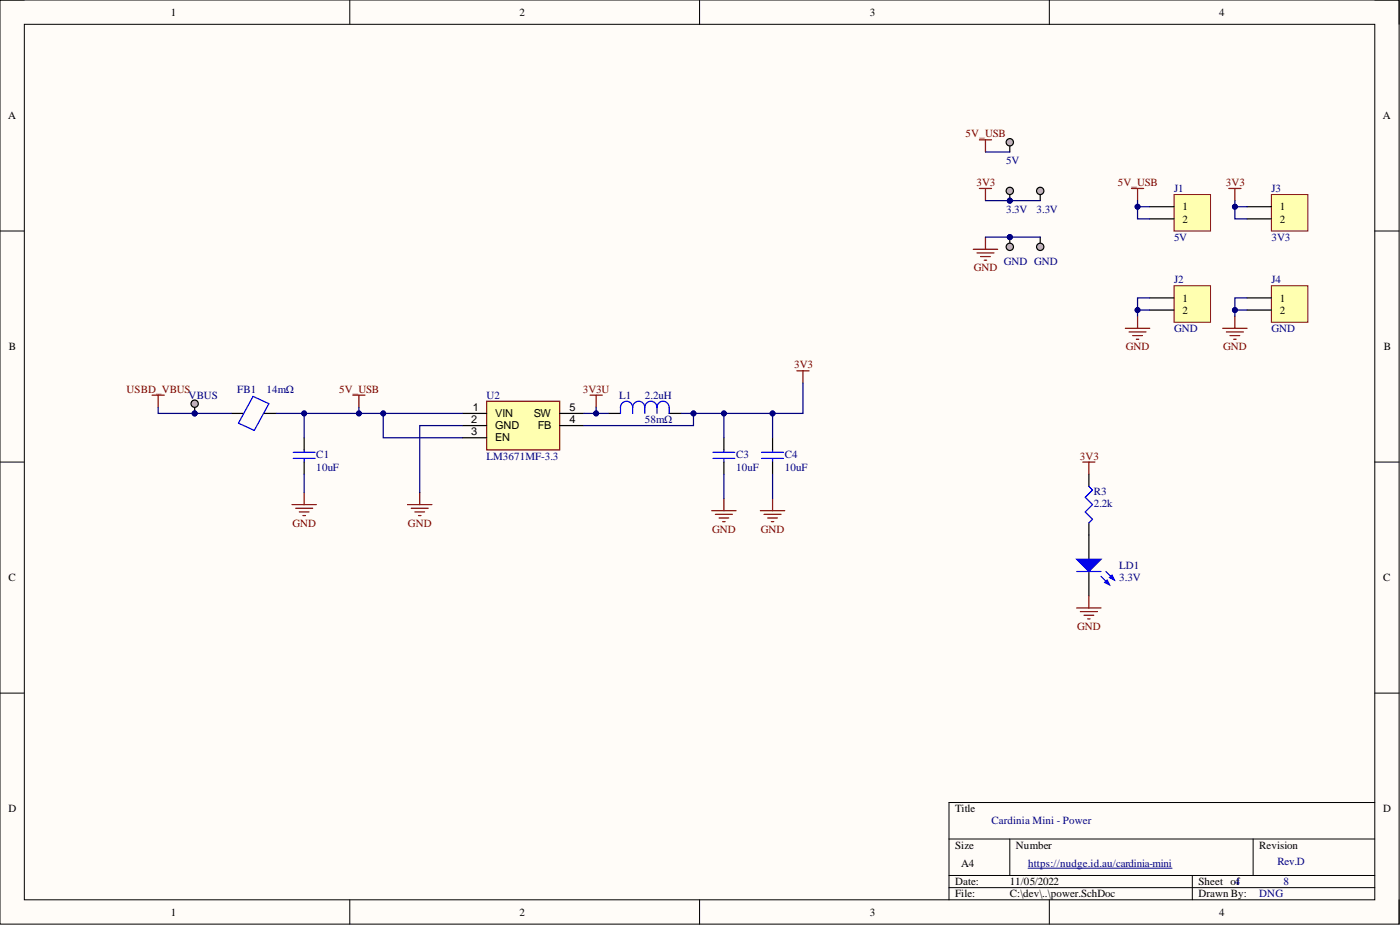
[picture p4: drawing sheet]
<svg xmlns="http://www.w3.org/2000/svg" width="292mm" height="193mm" viewBox="0 0 292 193" stroke-linecap="round" stroke-linejoin="round" font-family="sans-serif">
<defs><g id="words">
<g font-size="2.3">
<text x="35.6" y="3.3">1</text>
<text x="108.4" y="3.3">2</text>
<text x="181.5" y="3.3">3</text>
<text x="254.3" y="3.3">4</text>
<text x="1.7" y="24.9">A</text>
<text x="288.5" y="24.9">A</text>
<text x="246.7" y="43.9">1</text>
<text x="246.7" y="46.4">2</text>
<text x="267" y="43.9">1</text>
<text x="267" y="46.4">2</text>
<text x="246.7" y="62.9">1</text>
<text x="246.7" y="65.4">2</text>
<text x="267" y="62.9">1</text>
<text x="267" y="65.4">2</text>
<text x="1.9" y="73.1">B</text>
<text x="288.7" y="73.1">B</text>
<text x="98.3" y="88.3">2</text>
<text x="98.7" y="85.7">1</text>
<text x="103.3" y="87">VIN</text>
<text x="103.3" y="89.5">GND</text>
<text x="111.4" y="87">SW</text>
<text x="112.2" y="89.5">FB</text>
<text x="118.8" y="88.3">4</text>
<text x="118.8" y="85.7">5</text>
<text x="98.3" y="90.8">3</text>
<text x="103.3" y="92.1">EN</text>
<text x="1.8" y="121.3">C</text>
<text x="288.6" y="121.3">C</text>
<text x="1.8" y="169.4">D</text>
<text x="199.3" y="169.4">Title</text>
<text x="288.6" y="169.4">D</text>
<text x="199.3" y="177.1">Size</text>
<text x="212" y="177.1">Number</text>
<text x="262.7" y="177.1">Revision</text>
<text x="199.3" y="184.7">Date:</text>
<text x="200.5" y="180.9">A4</text>
<text x="210.7" y="184.7">11/05/2022</text>
<text x="250" y="184.7">Sheet o4f</text>
<text x="35.6" y="191">1</text>
<text x="108.4" y="191">2</text>
<text x="181.5" y="191">3</text>
<text x="199.3" y="187.2">File:</text>
<text x="210.7" y="187.2">C:\dev\..\power.SchDoc</text>
<text x="250" y="187.2">Drawn By:</text>
<text x="254.3" y="191">4</text>
</g>
<g font-size="2.3" fill="#800000">
<text x="201.5" y="28.7">5V_USB</text>
<text x="203.7" y="38.8">3V3</text>
<text x="233.2" y="38.8">5V_USB</text>
<text x="255.8" y="38.8">3V3</text>
<text x="203.2" y="56.6">GND</text>
<text x="165.7" y="76.9">3V3</text>
<text x="234.9" y="73.1">GND</text>
<text x="255.2" y="73.1">GND</text>
<text x="26.4" y="81.9">USBD_VBUS</text>
<text x="70.7" y="81.9">5V_USB</text>
<text x="121.6" y="81.9">3V3U</text>
<text x="225.3" y="95.9">3V3</text>
<text x="61" y="109.8">GND</text>
<text x="85.1" y="109.8">GND</text>
<text x="148.6" y="111.1">GND</text>
<text x="158.7" y="111.1">GND</text>
<text x="224.7" y="131.4">GND</text>
</g>
<g font-size="2.3" fill="#000080">
<text x="209.9" y="34.2">5V</text>
<text x="245" y="40.1">J1</text>
<text x="265.3" y="40.1">J3</text>
<text x="209.9" y="44.4">3.3V</text>
<text x="216.3" y="44.4">3.3V</text>
<text x="245" y="50.2">5V</text>
<text x="265.3" y="50.2">3V3</text>
<text x="209.4" y="55.3">GND GND</text>
<text x="245" y="59.1">J2</text>
<text x="265.3" y="59.1">J4</text>
<text x="245" y="69.3">GND</text>
<text x="265.3" y="69.3">GND</text>
<text x="39.3" y="83.2">VBUS</text>
<text x="49.5" y="81.9">FB1</text>
<text x="55.6" y="81.9">14mΩ</text>
<text x="101.5" y="83.2">U2</text>
<text x="129.2" y="83.2">L1</text>
<text x="134.5" y="83.2">2.2uH</text>
<text x="134.5" y="88.3">58mΩ</text>
<text x="66" y="95.6">C1</text>
<text x="101.5" y="95.9">LM3671MF-3.3</text>
<text x="153.6" y="95.6">C3</text>
<text x="163.7" y="95.6">C4</text>
<text x="66" y="98.2">10uF</text>
<text x="153.6" y="98.2">10uF</text>
<text x="163.7" y="98.2">10uF</text>
<text x="228.2" y="105.8">2.2k</text>
<text x="228.2" y="103.2">R3</text>
<text x="233.5" y="118.7">LD1</text>
<text x="233.5" y="121.3">3.3V</text>
<text x="206.9" y="172">Cardinia Mini - Power</text>
<text x="214.5" y="180.9">https://nudge.id.au/cardinia-mini</text>
<text x="266.5" y="180.4">Rev.D</text>
<text x="267.8" y="184.7">8</text>
<text x="262.7" y="187.2">DNG</text>
</g>
</g></defs>
<path d="M0 0h291.9v192.8h-291.9z" fill-rule="evenodd" fill="#fffcf8"/>
<path d="M0 0h291.9v192.8h-291.9z" fill="none" stroke="#000" stroke-width=".21"/>
<path d="M5.1 5.1h281.7v182.6h-281.7z" fill-rule="evenodd" fill="#fffcf8"/>
<g fill="none" stroke="#000" stroke-width=".21">
<path d="M0 0h5.1M73 0v5.1M146 0v5.1M218.9 0v5.1M286.8 0h5.1v5.1M5.1 5.1h281.7v182.6h-281.7zM0 48.2h5.1M286.8 48.2h5.1M0 96.4h5.1M286.8 96.4h5.1M0 144.6h5.1M286.8 144.6h5.1"/>
<path d="M198 175h88.8M210.7 175v7.6M261.5 175v7.6M286.8 167.4h-88.8v20.3M73 187.7v5.1M146 187.7v5.1M198 182.6h88.8M198 185.2h88.8M218.9 187.7v5.1M248.8 182.6v5.1M291.9 187.7v5.1"/>
</g>
<path d="M148.8 95.6h4.5M148.8 94.4h4.5M151 93.9v.5M151 95.6v.8M158.9 95.6h4.6M158.9 94.4h4.6M161.2 93.9v.5M161.2 95.6v.8" fill="none" stroke="#00f" stroke-width=".25"/>
<path d="M210.7 29.2v2.5M151 91.3v2.6M151 96.4v2.5M161.2 91.3v2.6M161.2 96.4v2.5" fill="none" stroke="#000" stroke-width=".25"/>
<path d="M148.5 106.5h5.1M149.3 107.3h3.5M150 108.1h2.1M150.8 108.8h.5M151 104v2.5" fill="none" stroke="#800000" stroke-width=".25"/>
<circle cx="210.7" cy="29.7" r=".76" fill="#c0c0c0"/>
<circle cx="210.7" cy="29.7" r=".76" fill="none" stroke="#000" stroke-width=".25"/>
<path d="M204.3 29.2h2.6M205.6 29.2v2.5" fill="none" stroke="#800000" stroke-width=".25"/>
<circle cx="210.7" cy="41.9" r=".51" fill="#000080"/>
<circle cx="210.7" cy="41.9" r=".51" fill="none" stroke="#000080" stroke-width=".21"/>
<path d="M210.7 39.3v2.6" fill="none" stroke="#000" stroke-width=".25"/>
<circle cx="210.7" cy="41.9" r=".51" fill="#000080"/>
<circle cx="210.7" cy="41.9" r=".51" fill="none" stroke="#000080" stroke-width=".21"/>
<circle cx="210.7" cy="39.8" r=".76" fill="#c0c0c0"/>
<circle cx="210.7" cy="39.8" r=".76" fill="none" stroke="#000" stroke-width=".25"/>
<path d="M204.3 39.3h2.6M205.6 39.3v2.6M203.1 52h5M203.8 52.8h3.6M204.6 53.5h2M205.4 54.3h.5M205.6 49.5v2.5" fill="none" stroke="#800000" stroke-width=".25"/>
<circle cx="210.7" cy="49.5" r=".51" fill="#000080"/>
<circle cx="210.7" cy="49.5" r=".51" fill="none" stroke="#000080" stroke-width=".21"/>
<path d="M210.7 49.5v2.5" fill="none" stroke="#000" stroke-width=".25"/>
<circle cx="210.7" cy="49.5" r=".51" fill="#000080"/>
<circle cx="210.7" cy="49.5" r=".51" fill="none" stroke="#000080" stroke-width=".21"/>
<circle cx="210.7" cy="51.5" r=".76" fill="#c0c0c0"/>
<circle cx="210.7" cy="51.5" r=".76" fill="none" stroke="#000" stroke-width=".25"/>
<path d="M245 59.6h7.6v7.6h-7.6z" fill-rule="evenodd" fill="#ffffb0"/>
<path d="M245 59.6h7.6v7.6h-7.6z" fill="none" stroke="#800000" stroke-width=".21"/>
<path d="M239.9 62.1h5.1M239.9 64.7h5.1" fill="none" stroke="#000" stroke-width=".25"/>
<path d="M234.8 68.5h5.1M235.6 69.3h3.5M236.3 70h2.1M237.1 70.8h.5M237.3 66v2.5" fill="none" stroke="#800000" stroke-width=".25"/>
<path d="M265.3 59.6h7.6v7.6h-7.6z" fill-rule="evenodd" fill="#ffffb0"/>
<path d="M265.3 59.6h7.6v7.6h-7.6z" fill="none" stroke="#800000" stroke-width=".21"/>
<path d="M260.2 62.1h5.1M260.2 64.7h5.1" fill="none" stroke="#000" stroke-width=".25"/>
<path d="M255.1 68.5h5.1M255.9 69.3h3.5M256.6 70h2.1M257.4 70.8h.5M257.6 66v2.5" fill="none" stroke="#800000" stroke-width=".25"/>
<path d="M265.3 40.6h7.6v7.6h-7.6z" fill-rule="evenodd" fill="#ffffb0"/>
<path d="M265.3 40.6h7.6v7.6h-7.6z" fill="none" stroke="#800000" stroke-width=".21"/>
<path d="M260.2 43.1h5.1M260.2 45.7h5.1" fill="none" stroke="#000" stroke-width=".25"/>
<path d="M256.4 39.3h2.5M257.6 39.3v2.6" fill="none" stroke="#800000" stroke-width=".25"/>
<path d="M245 40.6h7.6v7.6h-7.6z" fill-rule="evenodd" fill="#ffffb0"/>
<path d="M245 40.6h7.6v7.6h-7.6z" fill="none" stroke="#800000" stroke-width=".21"/>
<path d="M217 49.5v2.5M239.9 43.1h5.1M239.9 45.7h5.1" fill="none" stroke="#000" stroke-width=".25"/>
<path d="M236.1 39.3h2.5M237.3 39.3v2.6" fill="none" stroke="#800000" stroke-width=".25"/>
<circle cx="217" cy="51.5" r=".76" fill="#c0c0c0"/>
<g fill="none" stroke="#000" stroke-width=".25">
<path d="M217 39.3v2.6"/>
<circle cx="217" cy="51.5" r=".76"/>
</g>
<circle cx="217" cy="39.8" r=".76" fill="#c0c0c0"/>
<g fill="none" stroke="#000" stroke-width=".25">
<path d="M227.2 111.6v5.1M227.2 119.2v5.1"/>
<circle cx="217" cy="39.8" r=".76"/>
</g>
<path d="M224.6 116.7h5.1l-2.5 2.5z" fill="#00f"/>
<path d="M224.6 116.7h5.1l-2.5 2.5zM230.7 119.2l1.8 1.8M229.7 120.2l1.8 1.8" fill="none" stroke="#00f" stroke-width=".25"/>
<path d="M230.5 121.5l.5-.5 .5 1z" fill="#00f"/>
<path d="M230.5 121.5l.5-.5 .5 1z" fill="none" stroke="#00f" stroke-width=".25"/>
<path d="M231.5 120.5l.5-.5 .5 1z" fill="#00f"/>
<path d="M224.6 119.2h5.1M227.2 101.5l.7 .7-1.5 1.5 1.5 1.6-1.5 1.5 1.5 1.5-.7 .8M231.5 120.5l.5-.5 .5 1z" fill="none" stroke="#00f" stroke-width=".25"/>
<path d="M227.2 98.9v2.6M227.2 109.1v2.5" fill="none" stroke="#000" stroke-width=".25"/>
<g fill="none" stroke="#800000" stroke-width=".25">
<path d="M31.7 82.4h2.6M33 82.4v2.6M225.9 96.4h2.6M227.2 96.4v2.5M85 105.3h5.1M85.8 106h3.6M86.6 106.8h2M87.3 107.6h.5M87.6 102.7v2.6M224.6 126.8h5.1M225.4 127.6h3.6M226.2 128.4h2"/>
<path d="M226.9 129.1h.5M227.2 124.3v2.5"/>
</g>
<circle cx="40.6" cy="86.2" r=".51" fill="#000080"/>
<circle cx="40.6" cy="86.2" r=".51" fill="none" stroke="#000080" stroke-width=".21"/>
<path d="M40.6 83.7v2.5" fill="none" stroke="#000" stroke-width=".25"/>
<circle cx="40.6" cy="86.2" r=".51" fill="#000080"/>
<circle cx="40.6" cy="86.2" r=".51" fill="none" stroke="#000080" stroke-width=".21"/>
<circle cx="40.6" cy="84.2" r=".76" fill="#c0c0c0"/>
<g fill="none" stroke="#000" stroke-width=".25">
<path d="M48.2 86.2h2.6M55.1 86.2h2.5M63.5 91.3v2.6M63.5 96.4v2.5"/>
<circle cx="40.6" cy="84.2" r=".76"/>
</g>
<path d="M52.8 82.7l3.3 1.5-3 5.6-3.3-1.5zM61.2 95.6h4.5M61.2 94.4h4.5M63.5 93.9v.5M63.5 95.6v.8" fill="none" stroke="#00f" stroke-width=".25"/>
<g fill="none" stroke="#800000" stroke-width=".25">
<path d="M166.3 77.4h2.5M167.5 77.4v2.5M73.6 82.4h2.6M74.9 82.4v2.6M60.9 105.3h5.1M61.7 106h3.5M62.4 106.8h2.1M63.2 107.6h.5M63.5 102.7v2.6M158.6 106.5h5.1M159.4 107.3h3.6M160.2 108.1h2"/>
<path d="M160.9 108.8h.5M161.2 104v2.5"/>
</g>
<path d="M214.5 181.1h30" fill="none" stroke="#000080" stroke-width=".21"/>
<path d="M101.5 83.7h15.3v10.2h-15.3z" fill-rule="evenodd" fill="#ffffb0"/>
<path d="M101.5 83.7h15.3v10.2h-15.3z" fill="none" stroke="#800000" stroke-width=".25"/>
<path d="M96.5 86.2h5M96.5 88.8h5M96.5 91.3h5M116.8 86.2h5M116.8 88.8h5M126.9 86.2h2.6M139.6 86.2h2.6" fill="none" stroke="#000" stroke-width=".25"/>
<path d="M132 85a1.27 1.27 0 0 1 1.3-1.3 1.27 1.27 0 0 1 1.2 1.3M132 85a1.27 1.27 0 0 0-1.3-1.3 1.27 1.27 0 0 0-1.2 1.3v1.2M132 85v1.2M134.5 85a1.27 1.27 0 0 1 1.3-1.3 1.27 1.27 0 0 1 1.3 1.3M134.5 85v1.2M137.1 85a1.27 1.27 0 0 1 1.2-1.3 1.27 1.27 0 0 1 1.3 1.3v1.2M137.1 85v1.2" fill="none" stroke="#00f" stroke-width=".25"/>
<path d="M205.6 31.7h5.1M239.9 62.1h-2.6v3.9" fill="none" stroke="#000080" stroke-width=".25"/>
<circle cx="237.3" cy="64.7" r=".51" fill="#000080"/>
<circle cx="237.3" cy="64.7" r=".51" fill="none" stroke="#000080" stroke-width=".21"/>
<path d="M237.3 64.7h2.6" fill="none" stroke="#000080" stroke-width=".25"/>
<circle cx="237.3" cy="64.7" r=".51" fill="#000080"/>
<circle cx="237.3" cy="64.7" r=".51" fill="none" stroke="#000080" stroke-width=".21"/>
<path d="M260.2 62.1h-2.6v3.9" fill="none" stroke="#000080" stroke-width=".25"/>
<circle cx="257.6" cy="64.7" r=".51" fill="#000080"/>
<circle cx="257.6" cy="64.7" r=".51" fill="none" stroke="#000080" stroke-width=".21"/>
<path d="M257.6 64.7h2.6" fill="none" stroke="#000080" stroke-width=".25"/>
<circle cx="257.6" cy="64.7" r=".51" fill="#000080"/>
<circle cx="257.6" cy="64.7" r=".51" fill="none" stroke="#000080" stroke-width=".21"/>
<path d="M257.6 41.9v3.8h2.6" fill="none" stroke="#000080" stroke-width=".25"/>
<circle cx="257.6" cy="43.1" r=".51" fill="#000080"/>
<circle cx="257.6" cy="43.1" r=".51" fill="none" stroke="#000080" stroke-width=".21"/>
<path d="M257.6 43.1h2.6" fill="none" stroke="#000080" stroke-width=".25"/>
<circle cx="257.6" cy="43.1" r=".51" fill="#000080"/>
<circle cx="257.6" cy="43.1" r=".51" fill="none" stroke="#000080" stroke-width=".21"/>
<path d="M237.3 41.9v3.8h2.6" fill="none" stroke="#000080" stroke-width=".25"/>
<circle cx="237.3" cy="43.1" r=".51" fill="#000080"/>
<circle cx="237.3" cy="43.1" r=".51" fill="none" stroke="#000080" stroke-width=".21"/>
<path d="M237.3 43.1h2.6" fill="none" stroke="#000080" stroke-width=".25"/>
<circle cx="237.3" cy="43.1" r=".51" fill="#000080"/>
<circle cx="237.3" cy="43.1" r=".51" fill="none" stroke="#000080" stroke-width=".21"/>
<path d="M205.6 49.5h11.4" fill="none" stroke="#000080" stroke-width=".25"/>
<circle cx="210.7" cy="49.5" r=".51" fill="#000080"/>
<circle cx="210.7" cy="49.5" r=".51" fill="none" stroke="#000080" stroke-width=".21"/>
<path d="M205.6 41.9h11.4" fill="none" stroke="#000080" stroke-width=".25"/>
<circle cx="210.7" cy="41.9" r=".51" fill="#000080"/>
<circle cx="210.7" cy="41.9" r=".51" fill="none" stroke="#000080" stroke-width=".21"/>
<path d="M167.5 79.9v6.3h-6.3M63.5 98.9v3.8M151 98.9v5.1" fill="none" stroke="#000080" stroke-width=".25"/>
<circle cx="161.2" cy="86.2" r=".51" fill="#000080"/>
<circle cx="161.2" cy="86.2" r=".51" fill="none" stroke="#000080" stroke-width=".21"/>
<path d="M63.5 86.2v5.1M161.2 98.9v5.1" fill="none" stroke="#000080" stroke-width=".25"/>
<circle cx="63.5" cy="86.2" r=".51" fill="#000080"/>
<circle cx="63.5" cy="86.2" r=".51" fill="none" stroke="#000080" stroke-width=".21"/>
<path d="M74.9 85v1.2" fill="none" stroke="#000080" stroke-width=".25"/>
<circle cx="74.9" cy="86.2" r=".51" fill="#000080"/>
<circle cx="74.9" cy="86.2" r=".51" fill="none" stroke="#000080" stroke-width=".21"/>
<path d="M33 85v1.2h15.2" fill="none" stroke="#000080" stroke-width=".25"/>
<circle cx="40.6" cy="86.2" r=".51" fill="#000080"/>
<circle cx="40.6" cy="86.2" r=".51" fill="none" stroke="#000080" stroke-width=".21"/>
<path d="M151 91.3v-5.1h10.2v5.1" fill="none" stroke="#000080" stroke-width=".25"/>
<circle cx="151" cy="86.2" r=".51" fill="#000080"/>
<circle cx="151" cy="86.2" r=".51" fill="none" stroke="#000080" stroke-width=".21"/>
<circle cx="161.2" cy="86.2" r=".51" fill="#000080"/>
<circle cx="161.2" cy="86.2" r=".51" fill="none" stroke="#000080" stroke-width=".21"/>
<path d="M57.6 86.2h38.9" fill="none" stroke="#000080" stroke-width=".25"/>
<circle cx="63.5" cy="86.2" r=".51" fill="#000080"/>
<circle cx="63.5" cy="86.2" r=".51" fill="none" stroke="#000080" stroke-width=".21"/>
<circle cx="74.9" cy="86.2" r=".51" fill="#000080"/>
<circle cx="74.9" cy="86.2" r=".51" fill="none" stroke="#000080" stroke-width=".21"/>
<circle cx="80" cy="86.2" r=".51" fill="#000080"/>
<circle cx="80" cy="86.2" r=".51" fill="none" stroke="#000080" stroke-width=".21"/>
<path d="M80 86.2v5.1h16.5M96.5 88.8h-8.9v13.9" fill="none" stroke="#000080" stroke-width=".25"/>
<circle cx="80" cy="86.2" r=".51" fill="#000080"/>
<circle cx="80" cy="86.2" r=".51" fill="none" stroke="#000080" stroke-width=".21"/>
<path d="M121.8 86.2h5.1" fill="none" stroke="#000080" stroke-width=".25"/>
<circle cx="124.4" cy="86.2" r=".51" fill="#000080"/>
<circle cx="124.4" cy="86.2" r=".51" fill="none" stroke="#000080" stroke-width=".21"/>
<path d="M142.2 86.2h8.8" fill="none" stroke="#000080" stroke-width=".25"/>
<circle cx="144.7" cy="86.2" r=".51" fill="#000080"/>
<circle cx="144.7" cy="86.2" r=".51" fill="none" stroke="#000080" stroke-width=".21"/>
<circle cx="151" cy="86.2" r=".51" fill="#000080"/>
<circle cx="151" cy="86.2" r=".51" fill="none" stroke="#000080" stroke-width=".21"/>
<path d="M144.7 86.2v2.6h-22.9" fill="none" stroke="#000080" stroke-width=".25"/>
<circle cx="144.7" cy="86.2" r=".51" fill="#000080"/>
<circle cx="144.7" cy="86.2" r=".51" fill="none" stroke="#000080" stroke-width=".21"/>
<path d="M123.1 82.4h2.6M124.4 82.4v2.6" fill="none" stroke="#800000" stroke-width=".25"/>
<path d="M124.4 85v1.2" fill="none" stroke="#000080" stroke-width=".25"/>
<circle cx="124.4" cy="86.2" r=".51" fill="#000080"/>
<circle cx="124.4" cy="86.2" r=".51" fill="none" stroke="#000080" stroke-width=".21"/>
<use href="#words"/>
</svg>
